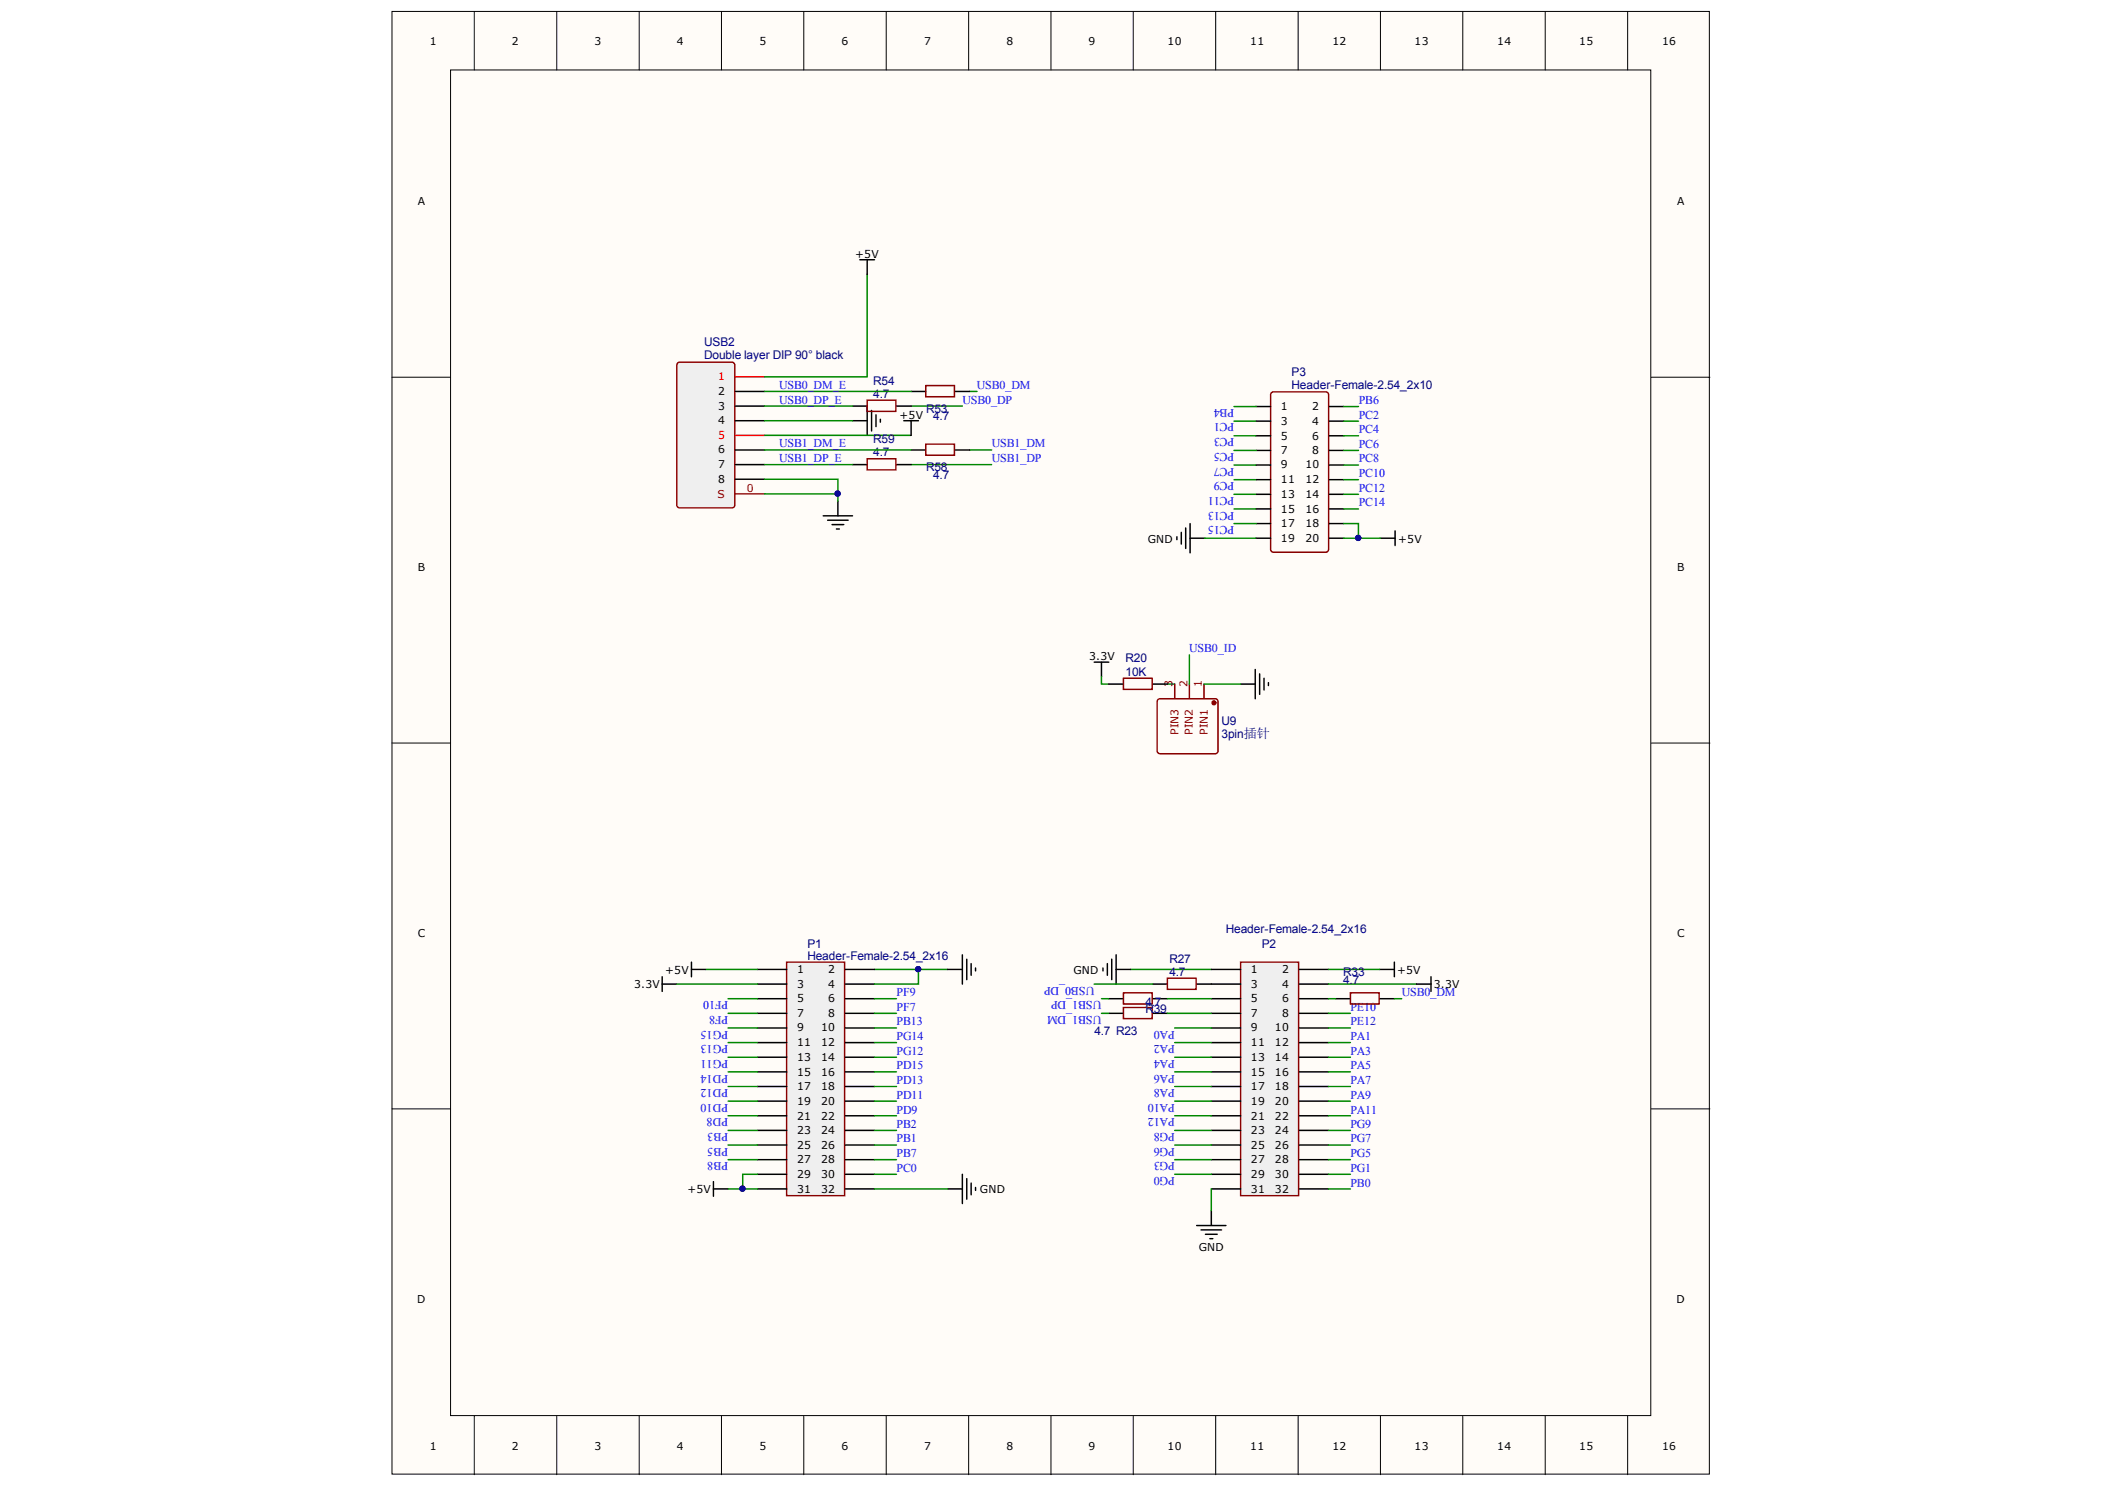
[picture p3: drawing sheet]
<svg xmlns="http://www.w3.org/2000/svg" width="297mm" height="210mm" viewBox="0 0 297 210" stroke-linecap="round" stroke-linejoin="round" font-family="sans-serif">
<defs><g id="words">
<g font-size="1.7" fill="#000080">
<text x="99.4" y="48.8">USB2</text>
<text x="99.4" y="50.7">Double layer DIP 90° black</text>
<text x="182.3" y="53.1">P3</text>
<text x="123.2" y="54.2">R54</text>
<text x="123.2" y="56.1">4.7</text>
<text x="130.7" y="58.3">R53</text>
<text x="131.7" y="59.3">4.7</text>
<text x="182.3" y="54.9">Header-Female-2.54_2x10</text>
<text x="123.2" y="62.5">R59</text>
<text x="123.2" y="64.4">4.7</text>
<text x="130.7" y="66.5">R58</text>
<text x="131.7" y="67.6">4.7</text>
<text x="158.8" y="93.5">R20</text>
<text x="158.8" y="95.3">10K</text>
<text x="172.4" y="102.2">U9</text>
<text x="172.4" y="104.1">3pin插针</text>
<text x="173" y="131.6">Header-Female-2.54_2x16</text>
<text x="113.9" y="133.7">P1</text>
<text x="113.9" y="135.4">Header-Female-2.54_2x16</text>
<text x="165" y="135.8">R27</text>
<text x="165" y="137.6">4.7</text>
<text x="178" y="133.7">P2</text>
<text x="189.5" y="137.7">R33</text>
<text x="161.6" y="142.9">R39</text>
<text x="161.6" y="141.9">4.7</text>
<text x="189.5" y="138.7">4.7</text>
<text x="154.4" y="146">4.7 R23</text>
</g>
<g font-size="1.7" fill="#00f">
<text x="110" y="54.8">USB0_DM_E</text>
<text x="110" y="56.9">USB0_DP_E</text>
<text x="135.8" y="56.9">USB0_DP</text>
<text x="137.9" y="54.8">USB0_DM</text>
<text x="174.1" y="59.7" transform="rotate(-180 174.1 59.7)">PC1</text>
<text x="174.1" y="57.7" transform="rotate(-180 174.1 57.7)">PB4</text>
<text x="191.7" y="59.1">PC2</text>
<text x="191.7" y="56.9">PB6</text>
<text x="110" y="63.1">USB1_DM_E</text>
<text x="110" y="65.2">USB1_DP_E</text>
<text x="140" y="63.1">USB1_DM</text>
<text x="140" y="65.2">USB1_DP</text>
<text x="174.1" y="61.8" transform="rotate(-180 174.1 61.8)">PC3</text>
<text x="174.1" y="63.9" transform="rotate(-180 174.1 63.9)">PC5</text>
<text x="174.1" y="66" transform="rotate(-180 174.1 66)">PC7</text>
<text x="191.7" y="61.1">PC4</text>
<text x="191.7" y="63.2">PC6</text>
<text x="191.7" y="65.2">PC8</text>
<text x="174.1" y="68" transform="rotate(-180 174.1 68)">PC9</text>
<text x="174.1" y="70.1" transform="rotate(-180 174.1 70.1)">PC11</text>
<text x="191.7" y="67.3">PC10</text>
<text x="191.7" y="69.4">PC12</text>
<text x="191.7" y="71.4">PC14</text>
<text x="174.1" y="72.2" transform="rotate(-180 174.1 72.2)">PC13</text>
<text x="174.1" y="74.2" transform="rotate(-180 174.1 74.2)">PC15</text>
<text x="167.8" y="92">USB0_ID</text>
<text x="102.8" y="141.3" transform="rotate(-180 102.8 141.3)">PF10</text>
<text x="102.8" y="143.3" transform="rotate(-180 102.8 143.3)">PF8</text>
<text x="126.5" y="140.5">PF9</text>
<text x="126.5" y="142.6">PF7</text>
<text x="154.4" y="139.2" transform="rotate(-180 154.4 139.2)">USB0_DP</text>
<text x="155.5" y="143.3" transform="rotate(-180 155.5 143.3)">USB1_DM</text>
<text x="155.5" y="141.3" transform="rotate(-180 155.5 141.3)">USB1_DP</text>
<text x="190.6" y="142.6">PE10</text>
<text x="197.8" y="140.5">USB0_DM</text>
<text x="102.8" y="149.5" transform="rotate(-180 102.8 149.5)">PG11</text>
<text x="102.8" y="147.4" transform="rotate(-180 102.8 147.4)">PG13</text>
<text x="102.8" y="145.4" transform="rotate(-180 102.8 145.4)">PG15</text>
<text x="126.5" y="148.8">PG12</text>
<text x="126.5" y="146.7">PG14</text>
<text x="126.5" y="144.7">PB13</text>
<text x="165.8" y="145.4" transform="rotate(-180 165.8 145.4)">PA0</text>
<text x="165.8" y="147.4" transform="rotate(-180 165.8 147.4)">PA2</text>
<text x="165.8" y="149.5" transform="rotate(-180 165.8 149.5)">PA4</text>
<text x="190.6" y="146.7">PA1</text>
<text x="190.6" y="148.8">PA3</text>
<text x="190.6" y="144.7">PE12</text>
<text x="102.8" y="155.7" transform="rotate(-180 102.8 155.7)">PD10</text>
<text x="102.8" y="153.6" transform="rotate(-180 102.8 153.6)">PD12</text>
<text x="102.8" y="151.6" transform="rotate(-180 102.8 151.6)">PD14</text>
<text x="126.5" y="155">PD11</text>
<text x="126.5" y="152.9">PD13</text>
<text x="126.5" y="150.8">PD15</text>
<text x="165.8" y="151.6" transform="rotate(-180 165.8 151.6)">PA6</text>
<text x="165.8" y="153.6" transform="rotate(-180 165.8 153.6)">PA8</text>
<text x="165.8" y="155.7" transform="rotate(-180 165.8 155.7)">PA10</text>
<text x="190.6" y="150.8">PA5</text>
<text x="190.6" y="152.9">PA7</text>
<text x="190.6" y="155">PA9</text>
<text x="102.8" y="157.8" transform="rotate(-180 102.8 157.8)">PD8</text>
<text x="102.8" y="159.9" transform="rotate(-180 102.8 159.9)">PB3</text>
<text x="102.8" y="161.9" transform="rotate(-180 102.8 161.9)">PB5</text>
<text x="126.5" y="157.1">PD9</text>
<text x="126.5" y="159.1">PB2</text>
<text x="126.5" y="161.1">PB1</text>
<text x="165.8" y="157.8" transform="rotate(-180 165.8 157.8)">PA12</text>
<text x="165.8" y="159.9" transform="rotate(-180 165.8 159.9)">PG8</text>
<text x="165.8" y="161.9" transform="rotate(-180 165.8 161.9)">PG6</text>
<text x="190.6" y="157.1">PA11</text>
<text x="190.6" y="159.1">PG9</text>
<text x="190.6" y="161.1">PG7</text>
<text x="102.8" y="163.9" transform="rotate(-180 102.8 163.9)">PB8</text>
<text x="126.5" y="163.2">PB7</text>
<text x="126.5" y="165.3">PC0</text>
<text x="165.8" y="166" transform="rotate(-180 165.8 166)">PG0</text>
<text x="165.8" y="163.9" transform="rotate(-180 165.8 163.9)">PG3</text>
<text x="190.6" y="167.4">PB0</text>
<text x="190.6" y="165.3">PG1</text>
<text x="190.6" y="163.2">PG5</text>
</g>
<g font-size="1.5">
<text x="60.6" y="6.3">1</text>
<text x="72.2" y="6.3">2</text>
<text x="83.9" y="6.3">3</text>
<text x="95.5" y="6.3">4</text>
<text x="107.2" y="6.3">5</text>
<text x="118.7" y="6.3">6</text>
<text x="130.4" y="6.3">7</text>
<text x="142" y="6.3">8</text>
<text x="153.6" y="6.3">9</text>
<text x="164.8" y="6.3">10</text>
<text x="176.4" y="6.3">11</text>
<text x="188" y="6.3">12</text>
<text x="199.6" y="6.3">13</text>
<text x="211.3" y="6.3">14</text>
<text x="222.9" y="6.3">15</text>
<text x="234.5" y="6.3">16</text>
<text x="59" y="29">A</text>
<text x="236.6" y="29">A</text>
<text x="120.7" y="36.3">+5V</text>
<text x="101.3" y="55.8">2</text>
<text x="101.3" y="57.8">3</text>
<text x="101.3" y="59.8">4</text>
<text x="127" y="59.1">+5V</text>
<text x="180.7" y="57.9">1</text>
<text x="180.7" y="59.9">3</text>
<text x="185.1" y="57.9">2</text>
<text x="185.1" y="59.9">4</text>
<text x="101.3" y="64">6</text>
<text x="180.7" y="62">5</text>
<text x="180.7" y="64">7</text>
<text x="185.1" y="62">6</text>
<text x="185.1" y="64">8</text>
<text x="101.3" y="66.1">7</text>
<text x="101.3" y="68.1">8</text>
<text x="180.7" y="66.1">9</text>
<text x="180.7" y="68.2">11</text>
<text x="180.7" y="70.2">13</text>
<text x="184.2" y="66.1">10</text>
<text x="184.2" y="68.2">12</text>
<text x="184.2" y="70.2">14</text>
<text x="162" y="76.6">GND</text>
<text x="180.7" y="72.3">15</text>
<text x="180.7" y="74.4">17</text>
<text x="180.7" y="76.5">19</text>
<text x="184.2" y="72.3">16</text>
<text x="184.2" y="74.4">18</text>
<text x="184.2" y="76.5">20</text>
<text x="197.3" y="76.6">+5V</text>
<text x="59" y="80.5">B</text>
<text x="236.6" y="80.5">B</text>
<text x="153.7" y="93.1">3.3V</text>
<text x="59" y="132.1">C</text>
<text x="93.9" y="137.4">+5V</text>
<text x="112.5" y="137.3">1</text>
<text x="116.9" y="137.3">2</text>
<text x="151.5" y="137.4">GND</text>
<text x="176.5" y="137.3">1</text>
<text x="180.9" y="137.3">2</text>
<text x="197.1" y="137.4">+5V</text>
<text x="236.6" y="132.1">C</text>
<text x="89.5" y="139.4">3.3V</text>
<text x="112.5" y="139.3">3</text>
<text x="112.5" y="141.4">5</text>
<text x="112.5" y="143.5">7</text>
<text x="116.9" y="139.3">4</text>
<text x="116.9" y="141.4">6</text>
<text x="116.9" y="143.5">8</text>
<text x="176.5" y="139.3">3</text>
<text x="176.5" y="141.4">5</text>
<text x="176.5" y="143.5">7</text>
<text x="180.9" y="139.3">4</text>
<text x="180.9" y="141.4">6</text>
<text x="180.9" y="143.5">8</text>
<text x="202.3" y="139.4">3.3V</text>
<text x="112.5" y="145.5">9</text>
<text x="112.5" y="147.6">11</text>
<text x="112.5" y="149.6">13</text>
<text x="115.9" y="145.5">10</text>
<text x="115.9" y="147.6">12</text>
<text x="115.9" y="149.6">14</text>
<text x="176.5" y="145.5">9</text>
<text x="176.5" y="147.6">11</text>
<text x="176.5" y="149.6">13</text>
<text x="179.9" y="145.5">10</text>
<text x="179.9" y="147.6">12</text>
<text x="179.9" y="149.6">14</text>
<text x="112.5" y="151.8">15</text>
<text x="112.5" y="153.8">17</text>
<text x="112.5" y="155.8">19</text>
<text x="115.9" y="151.8">16</text>
<text x="115.9" y="153.8">18</text>
<text x="115.9" y="155.8">20</text>
<text x="176.5" y="151.8">15</text>
<text x="176.5" y="153.8">17</text>
<text x="176.5" y="155.8">19</text>
<text x="179.9" y="151.8">16</text>
<text x="179.9" y="153.8">18</text>
<text x="179.9" y="155.8">20</text>
<text x="112.5" y="157.9">21</text>
<text x="112.5" y="159.9">23</text>
<text x="115.9" y="157.9">22</text>
<text x="115.9" y="159.9">24</text>
<text x="176.5" y="157.9">21</text>
<text x="176.5" y="159.9">23</text>
<text x="179.9" y="157.9">22</text>
<text x="179.9" y="159.9">24</text>
<text x="112.5" y="162.1">25</text>
<text x="112.5" y="164.1">27</text>
<text x="112.5" y="166.2">29</text>
<text x="115.9" y="162.1">26</text>
<text x="115.9" y="164.1">28</text>
<text x="115.9" y="166.2">30</text>
<text x="176.5" y="162.1">25</text>
<text x="176.5" y="164.1">27</text>
<text x="176.5" y="166.2">29</text>
<text x="179.9" y="162.1">26</text>
<text x="179.9" y="164.1">28</text>
<text x="179.9" y="166.2">30</text>
<text x="97" y="168.3">+5V</text>
<text x="112.5" y="168.2">31</text>
<text x="115.9" y="168.2">32</text>
<text x="138.3" y="168.3">GND</text>
<text x="176.5" y="168.2">31</text>
<text x="179.9" y="168.2">32</text>
<text x="169.2" y="176.5">GND</text>
<text x="58.9" y="183.8">D</text>
<text x="236.6" y="183.8">D</text>
<text x="60.6" y="204.5">1</text>
<text x="72.2" y="204.5">2</text>
<text x="83.9" y="204.5">3</text>
<text x="95.5" y="204.5">4</text>
<text x="107.2" y="204.5">5</text>
<text x="118.7" y="204.5">6</text>
<text x="130.4" y="204.5">7</text>
<text x="142" y="204.5">8</text>
<text x="153.6" y="204.5">9</text>
<text x="164.8" y="204.5">10</text>
<text x="176.4" y="204.5">11</text>
<text x="188" y="204.5">12</text>
<text x="199.6" y="204.5">13</text>
<text x="211.3" y="204.5">14</text>
<text x="222.9" y="204.5">15</text>
<text x="234.5" y="204.5">16</text>
</g>
<g font-size="1.5" fill="#f00">
<text x="101.3" y="53.7">1</text>
<text x="101.3" y="61.9">5</text>
</g>
<g font-size="1.5" fill="#800">
<text x="101.2" y="70.2">S</text>
<text x="105.4" y="69.4">0</text>
<text x="165.4" y="96.9" transform="rotate(-90 165.4 96.9)">3</text>
<text x="167.5" y="96.9" transform="rotate(-90 167.5 96.9)">2</text>
<text x="169.6" y="96.9" transform="rotate(-90 169.6 96.9)">1</text>
<text x="166.3" y="103.7" transform="rotate(-90 166.3 103.7)">PIN3</text>
<text x="168.3" y="103.7" transform="rotate(-90 168.3 103.7)">PIN2</text>
<text x="170.4" y="103.7" transform="rotate(-90 170.4 103.7)">PIN1</text>
</g>
</g></defs>
<g fill="#fffcf8" stroke="#000" stroke-width=".14">
<path d="M55.3 1.6h185.9v206.3h-185.9z"/>
<path d="M63.6 9.9h169.3v189.8h-169.3z"/>
</g>
<g fill="none" stroke="#000" stroke-width=".14">
<path d="M66.9 1.6v8.3M78.6 1.6v8.3M90.2 1.6v8.3M101.8 1.6v8.3M113.4 1.6v8.3M125.1 1.6v8.3M136.7 1.6v8.3M148.3 1.6v8.3M159.9 1.6v8.3M171.6 1.6v8.3M183.2 1.6v8.3M194.8 1.6v8.3"/>
<path d="M206.4 1.6v8.3M218 1.6v8.3M229.7 1.6v8.3M55.3 53.2h8.3M233 53.2h8.3M55.3 104.8h8.3M233 104.8h8.3M55.3 156.4h8.3M233 156.4h8.3M66.9 199.8v8.2M78.6 199.8v8.2M90.2 199.8v8.2"/>
<path d="M101.8 199.8v8.2M113.4 199.8v8.2M125.1 199.8v8.2M136.7 199.8v8.2M148.3 199.8v8.2M159.9 199.8v8.2M171.6 199.8v8.2M183.2 199.8v8.2M194.8 199.8v8.2M206.4 199.8v8.2M218 199.8v8.2M229.7 199.8v8.2"/>
</g>
<path d="M95.6 51.3l.3-.2h7.4l.3 .2 .1 19.9-.2 .4h-7.6l-.3-.2z" fill="#efefef" stroke="#800" stroke-width=".21"/>
<path d="M103.8 53.2h4.1M103.8 61.4h4.1" fill="none" stroke="#f00" stroke-width=".21"/>
<g fill="none" stroke="#000" stroke-width=".21">
<path d="M121.3 36.6h2.1M122.4 36.6v2.1M103.8 55.2h4.1M103.8 57.3h4.1M103.8 59.3h4.1M120.3 57.3h2.1v4.1M120.3 59.3h2.1M123 57.9v2.9M123.6 58.5v1.7M124.2 59.1v.5M126.5 57.3h2.1M127.5 59.3h2.1"/>
<path d="M128.6 55.2h2M128.6 59.3v2.1M134.8 55.2h2M103.8 63.5h4.1M103.8 65.5h4.1M103.8 67.6h4.1M116.2 72.8h4.1M116.8 73.4h2.9M117.4 74h1.7M118 74.6h.4M118.2 70.7v2.1M120.3 65.5h2.1"/>
<path d="M126.5 65.5h2.1M128.6 63.5h2M134.8 63.5h2M155.6 136.5v.5M156.3 135.9v1.7M156.9 135.3v2.9M157.5 134.7v4.1M157.5 136.8h2.1"/>
</g>
<path d="M122.4 56.5h4v1.5h-4zM130.6 54.4h4.1v1.6h-4.1zM103.8 69.7h4.1M122.4 64.7h4v1.6h-4zM130.6 62.6h4.1v1.6h-4.1z" fill="none" stroke="#800" stroke-width=".21"/>
<g fill="none" stroke="#080" stroke-width=".21">
<path d="M122.4 38.7v14.5h-14.5M107.9 59.3h12.4M107.9 55.2h20.7M107.9 57.3h12.4M128.6 57.3h7.2M136.8 55.2h1.1M107.9 67.6h10.3v3.1M107.9 63.5h20.7M107.9 65.5h12.4M107.9 61.4h20.7M107.9 69.7h10.3M128.6 65.5h11.3"/>
<path d="M136.8 63.5h3.1M123.4 136.8h10.3M159.6 136.8h11.3"/>
</g>
<g fill="#000080" stroke="#000080" stroke-width=".14">
<circle cx="118.2" cy="69.6" r=".37"/>
<circle cx="129.6" cy="136.7" r=".37"/>
</g>
<path d="M175.1 135.7h8.1v33h-8.1z" fill="#efefef" stroke="#800" stroke-width=".21"/>
<g fill="none" stroke="#000" stroke-width=".21">
<path d="M170.9 136.8h4.2M170.9 138.8h4.2M183.3 136.8h4.2M183.3 138.8h4.2M194.7 136.8h2.1M196.8 135.7v2.1M170.9 140.9h4.2M170.9 142.9h4.2M170.9 145h4.2M170.9 147.1h4.2M170.9 149.1h4.2M170.9 151.2h4.2"/>
<path d="M170.9 153.3h4.2M170.9 155.3h4.2M170.9 157.4h4.2M170.9 159.5h4.2M183.3 140.9h4.2M183.3 142.9h4.2M183.3 145h4.2M183.3 147.1h4.2M183.3 149.1h4.2M183.3 151.2h4.2M183.3 153.3h4.2M183.3 155.3h4.2"/>
<path d="M183.3 157.4h4.2M183.3 159.5h4.2M168.9 172.9h4.1M169.5 173.5h2.9M170.1 174.1h1.7M170.7 174.7h.4M170.9 161.5h4.2M170.9 163.6h4.2M170.9 165.7h4.2M170.9 167.7h4.2M170.9 170.8v2.1M183.3 161.5h4.2"/>
<path d="M183.3 163.6h4.2M183.3 165.7h4.2M183.3 167.7h4.2"/>
</g>
<g fill="none" stroke="#080" stroke-width=".21">
<path d="M187.5 136.8h7.2M165.8 145h5.1M165.8 147.1h5.1M165.8 149.1h5.1M165.8 151.2h5.1M165.8 153.3h5.1M165.8 155.3h5.1M165.8 157.4h5.1M165.8 159.5h5.1M187.5 145h3.1M187.5 147.1h3.1M187.5 149.1h3.1"/>
<path d="M187.5 151.2h3.1M187.5 153.3h3.1M187.5 155.3h3.1M187.5 157.4h3.1M187.5 159.5h3.1M187.5 142.9h3.1M165.8 161.5h5.1M165.8 163.6h5.1M165.8 165.7h5.1M170.9 167.7v3.1M187.5 161.5h3.1M187.5 163.6h3.1"/>
<path d="M187.5 165.7h3.1"/>
</g>
<path d="M111 135.7h8.2v33h-8.2z" fill="#efefef" stroke="#800" stroke-width=".21"/>
<g fill="none" stroke="#000" stroke-width=".21">
<path d="M177.2 57.3h2.1M177.2 59.4h2.1M187.6 57.3h2M187.6 59.4h2M166.1 75.7v.4M166.7 75.1v1.6M167.3 74.5v2.9M167.9 75.9h2.1M167.9 73.9v4.1M177.2 61.5h2.1M177.2 63.5h2.1M177.2 65.6h2.1"/>
<path d="M177.2 67.7h2.1M177.2 69.7h2.1M177.2 71.8h2.1M177.2 73.9h2.1M177.2 75.9h2.1M187.6 61.5h2M187.6 63.5h2M187.6 65.6h2M187.6 67.7h2M187.6 69.7h2M187.6 71.8h2M187.6 73.9h2"/>
<path d="M187.6 75.9h2M194.8 75.9h2.1M196.9 74.9v2.1M154.4 93.4h2.1M155.4 93.4v2.1M156.5 96.5h2M162.7 96.5h2M175.1 96.5h2M177.1 94.4v4.2M177.7 95.1v2.8M178.4 95.7v1.6M179 96.3v.4"/>
<path d="M93.4 138.8h2.1M93.4 137.8v2M97.6 136.8h2M97.6 135.7v2.1M106.9 136.8h4.1M106.9 138.8h4.1M119.3 136.8h4.1M119.3 138.8h4.1M133.7 136.8h2.1M135.8 134.7v4.1M136.4 135.3v2.9M137 135.9v1.7"/>
<path d="M137.7 136.5v.5M162.7 138.8h2M168.9 138.8h2M199.9 138.8h2M201.9 137.8v2M106.9 140.9h4.1M106.9 142.9h4.1M106.9 145h4.1M106.9 147.1h4.1M106.9 149.1h4.1M106.9 151.2h4.1M106.9 153.3h4.1"/>
<path d="M106.9 155.3h4.1M106.9 157.4h4.1M106.9 159.5h4.1M119.3 140.9h4.1M119.3 142.9h4.1M119.3 145h4.1M119.3 147.1h4.1M119.3 149.1h4.1M119.3 151.2h4.1M119.3 153.3h4.1M119.3 155.3h4.1M119.3 157.4h4.1"/>
<path d="M119.3 159.5h4.1M156.5 140.9h2M156.5 142.9h2M162.7 140.9h2M162.7 142.9h2M188.5 140.9h2.1M194.7 140.9h2.1M100.7 167.7h2M100.7 166.7v2M106.9 161.5h4.1M106.9 163.6h4.1M106.9 165.7h4.1"/>
<path d="M106.9 167.7h4.1M119.3 161.5h4.1M119.3 163.6h4.1M119.3 165.7h4.1M119.3 167.7h4.1M133.7 167.7h2.1M135.8 165.7v4.1M136.4 166.3v2.9M137 166.9v1.6M137.7 167.5v.4"/>
</g>
<g fill="none" stroke="#080" stroke-width=".21">
<path d="M174.1 59.4h3.1M174.1 57.3h3.1M189.6 59.4h2.1M189.6 57.3h2.1M170 75.9h7.2M174.1 61.5h3.1M174.1 63.5h3.1M174.1 65.6h3.1M174.1 67.7h3.1M174.1 69.7h3.1M174.1 71.8h3.1M174.1 73.9h3.1"/>
<path d="M189.6 75.9h5.2M189.6 73.9h2.1v2M189.6 61.5h2.1M189.6 63.5h2.1M189.6 65.6h2.1M189.6 67.7h2.1M189.6 69.7h2.1M189.6 71.8h2.1M155.4 95.5v1h1.1M164.7 96.5h1.1M167.8 92.4v4.1M169.9 96.5h5.2"/>
<path d="M95.5 138.8h11.4M99.6 136.8h7.3M129.6 136.8v2h-6.2M154.4 138.8h8.3M187.5 138.8h12.4M102.7 157.4h4.2M102.7 155.3h4.2M102.7 153.3h4.2M102.7 151.2h4.2M102.7 149.1h4.2M102.7 147.1h4.2M102.7 140.9h4.2"/>
<path d="M102.7 142.9h4.2M102.7 145h4.2M102.7 159.5h4.2M123.4 157.4h3.1M123.4 155.3h3.1M123.4 153.3h3.1M123.4 151.2h3.1M123.4 149.1h3.1M123.4 147.1h3.1M123.4 140.9h3.1M123.4 142.9h3.1M123.4 145h3.1"/>
<path d="M123.4 159.5h3.1M155.4 140.9h1.1M155.4 142.9h1.1M164.7 140.9h6.2M164.7 142.9h6.2M187.5 140.9h1M196.8 140.9h1M102.7 167.7h4.2M102.7 161.5h4.2M102.7 163.6h4.2M106.9 165.7h-2.1v2M123.4 161.5h3.1"/>
<path d="M123.4 163.6h3.1M123.4 167.7h10.3M123.4 165.7h3.1M187.5 167.7h3.1"/>
</g>
<path d="M179.4 55.5l.3-.2h7.4l.3 .2 .1 22-.2 .3-7.6 .1-.3-.2zM158.5 95.7h4.1v1.5h-4.1zM163.3 98.8l.4-.2h8l.2 .4-.1 7.1-.3 .2h-8l-.2-.4zM165.8 96.5v2.1M167.8 96.5v2.1M169.9 96.5v2.1M164.7 138h4.1v1.6h-4.1zM158.5 140.1h4.1v1.5h-4.1zM158.5 142.1h4.1v1.6h-4.1zM190.6 140.1h4v1.5h-4z" fill="none" stroke="#800" stroke-width=".21"/>
<circle cx="171.3" cy="99.1" r=".27" fill="#800" stroke="#800" stroke-width=".21"/>
<g fill="#000080" stroke="#000080" stroke-width=".14">
<circle cx="129.6" cy="136.7" r=".37"/>
<circle cx="191.7" cy="75.9" r=".37"/>
<circle cx="104.8" cy="167.7" r=".37"/>
</g>
<use href="#words"/>
</svg>
